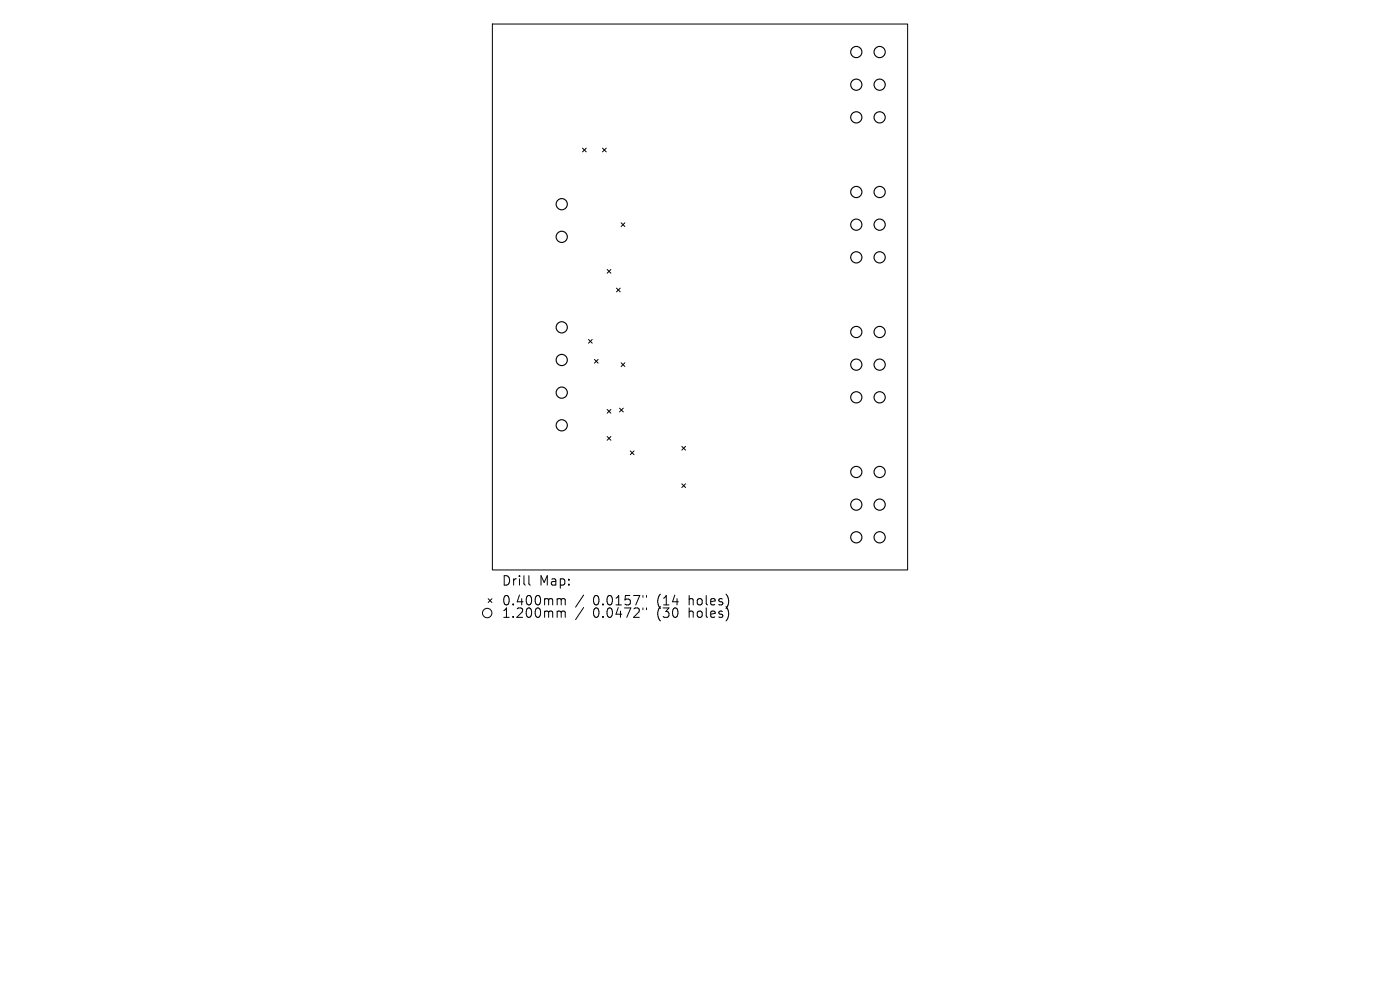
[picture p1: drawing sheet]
<svg xmlns="http://www.w3.org/2000/svg" width="297mm" height="210mm" viewBox="0 0 297 210" stroke-linecap="round" stroke-linejoin="round" font-family="sans-serif">
<defs><g id="words">
<g font-size="2.8">
<text x="106.4" y="124.5">Drill</text>
<text x="114.4" y="124.5">Map:</text>
<text x="106.4" y="128.7">0.400mm</text>
<text x="106.4" y="131.3">1.200mm</text>
<text x="125.8" y="128.7">0.0157&quot;</text>
<text x="125.8" y="131.3">0.0472&quot;</text>
<text x="139.5" y="128.7">(14</text>
<text x="139.5" y="131.3">(30</text>
<text x="146.4" y="128.7">holes)</text>
<text x="146.4" y="131.3">holes)</text>
</g>
</g></defs>
<g fill="none" stroke="#000" stroke-width=".21">
<path d="M104.5 5.1h88v115.8h-88zM123.6 31.4l.8 .8M124.4 31.4l-.8 .8M127.8 31.4l.8 .8M128.6 31.4l-.8 .8M128.8 57.2l.8 .8M129.6 57.2l-.8 .8M131.8 47.3l.8 .8M132.6 47.3l-.8 .8M124.8 72l.8 .8M125.6 72l-.8 .8M126.1 76.2l.8 .8"/>
<path d="M126.9 76.2l-.8 .8M130.8 61.1l.8 .8M131.6 61.1l-.8 .8M131.8 77l.8 .8M132.6 77l-.8 .8M128.8 86.9l.8 .7M128.8 92.6l.8 .8M129.6 86.9l-.8 .7M129.6 92.6l-.8 .8M131.4 86.6l.8 .8M132.2 86.6l-.8 .8M133.7 95.7l.8 .8"/>
<path d="M134.5 95.7l-.8 .8M144.6 94.7l.8 .8M145.4 94.7l-.8 .8M144.6 102.6l.8 .8M145.4 102.6l-.8 .8M103.6 127l.8 .8M104.4 127l-.8 .8M112.2 122.1v1.7l.3 .3M118.5 127h.3l.3 .3M118.5 129.6h.3l.3 .3M119.1 127.3l.2-.3 .5 .1 .1 1.2M119.1 127.3v1"/>
<path d="M119.1 129.9v1.1M119.1 129.9l.2-.3 .5 .1 .1 1.3M123.8 126.2l-1.7 2.6M123.8 128.9l-1.7 2.5M136.4 126.3v.4M136.4 129v.3M137.2 126.3v.4M137.2 129v.3"/>
<circle cx="103.4" cy="130" r="1"/>
</g>
<g fill="none" stroke="#000" stroke-width=".24">
<circle cx="181.7" cy="11" r="1.19"/>
<circle cx="181.7" cy="18" r="1.19"/>
<circle cx="186.6" cy="11" r="1.19"/>
<circle cx="186.6" cy="18" r="1.19"/>
<circle cx="181.7" cy="24.9" r="1.19"/>
<circle cx="186.6" cy="24.9" r="1.19"/>
<circle cx="119.2" cy="43.3" r="1.19"/>
<circle cx="119.2" cy="50.2" r="1.19"/>
<circle cx="181.7" cy="54.6" r="1.19"/>
<circle cx="181.7" cy="47.7" r="1.19"/>
<circle cx="181.7" cy="40.7" r="1.19"/>
<circle cx="186.6" cy="47.7" r="1.19"/>
<circle cx="186.6" cy="54.6" r="1.19"/>
<circle cx="186.6" cy="40.7" r="1.19"/>
<circle cx="119.2" cy="76.4" r="1.19"/>
<circle cx="119.2" cy="69.4" r="1.19"/>
<circle cx="181.7" cy="77.4" r="1.19"/>
<circle cx="181.7" cy="70.4" r="1.19"/>
<circle cx="186.6" cy="77.4" r="1.19"/>
<circle cx="186.6" cy="70.4" r="1.19"/>
<circle cx="119.2" cy="90.2" r="1.19"/>
<circle cx="119.2" cy="83.3" r="1.19"/>
<circle cx="181.7" cy="84.3" r="1.19"/>
<circle cx="186.6" cy="84.3" r="1.19"/>
<circle cx="181.7" cy="114" r="1.19"/>
<circle cx="181.7" cy="107" r="1.19"/>
<circle cx="181.7" cy="100.1" r="1.19"/>
<circle cx="186.6" cy="114" r="1.19"/>
<circle cx="186.6" cy="107" r="1.19"/>
<circle cx="186.6" cy="100.1" r="1.19"/>
</g>
<use href="#words"/>
</svg>
